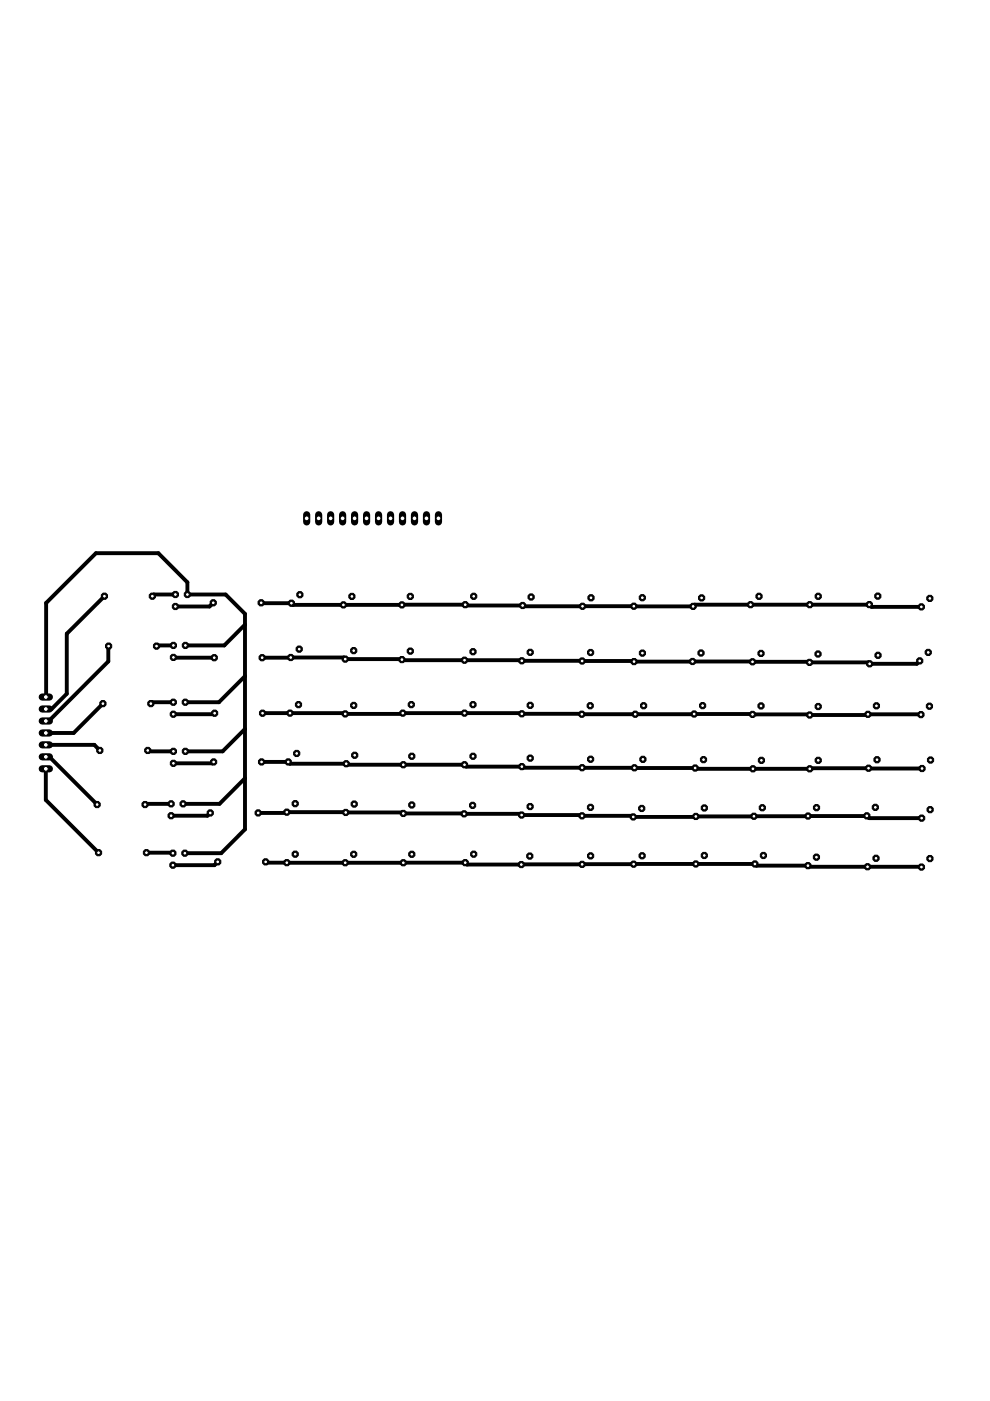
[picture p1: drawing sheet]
<svg xmlns="http://www.w3.org/2000/svg" width="210mm" height="297mm" viewBox="0 0 210 297" stroke-linecap="round" stroke-linejoin="round" font-family="sans-serif">
<g fill="none" stroke="#000" stroke-width=".83">
<path d="M22.1 126.4l-7.9 8v12.7l-3.3 3.2h-1.2M23 137v3.2l-12.6 12.7h-.7M36.8 139.4h8.6M36.8 136.8h-3.5l-.1 .2M37.2 126h-4.5l-.4 .4M45.2 127.8l-.8 .8h-7.2M51.9 132.4l-4.3 4.4h-8.3M55.4 127.8l6.4 .1 .3 .3h36.5l.2 .2h12l.2 .1 36 .1 .3-.4h37l.5 .5h10.5M55.6 139.4h17.3l.3 .3h11.9l.2 .3 86.2 .3 .1 .1h12.5l.3 .3h10l.6-.6M123.5 128.5h.1M9.7 147.8l.1-20 10.5-10.5h13.3l6.1 6.2v2.5h8.1l4.1 4.2v45.6l-5 5.1h-7.7M9.7 157.9h10.3l1.2 1.2"/>
<path d="M21.8 149.2l-6.2 6.2h-5.9M31.3 159.1l.2 .2h5.3M36.7 148.9h-4.4l-.3 .3M45.5 151.2l-.2 .2h-8.6M51.9 154.6l-4.7 4.7h-7.9M51.9 143.4l-5.5 5.5h-7.1M55.7 151.2h17.3l.2 .2h12l.2-.2h25.1l.1 .1 12.8 .1h36.1l12.1 .1 .1 .1 23.6-.1M146.8 140.3h.1M9.7 160.5h.8l10.1 10.1M9.7 163v6.6l11.2 11.2M36.3 170.4h-5.4l-.1 .2M44.6 172.4l-.6 .6h-7.7"/>
<path d="M45.3 161.5l-.3 .3h-8.2M51.9 165l-5.4 5.4h-7.7M54.7 172.4h5.9l.2-.2 24.5 .1 .2 .2 24.8 .1 .3 .2 23.4 .2 .3 .2 49.5-.2 .5 .5h11.1M55.5 161.6l5.6-.1 .4 .4h11.9l.2 .2h24.9l.4 .4h11.7l.2 .3h36.6l.1 .2 48-.1M123.4 162.8h.1M31.1 180.8l5.6 .1M46.2 182.7l-.7 .7h-8.8M56.3 182.7l.2 .2h42.1l.4 .4 61.1-.1 .3 .3h10.9l.2 .3h23.9M60.8 182.9h.1M85.5 182.9h.1M123.4 183.2v.1"/>
</g>
<circle cx="63.6" cy="126.1" r=".71" fill="#000" stroke="#000" stroke-width=".21"/>
<circle cx="63.6" cy="126.1" r=".4" fill="#fff" stroke="#000" stroke-width=".21"/>
<circle cx="61.8" cy="127.9" r=".71" fill="#000" stroke="#000" stroke-width=".21"/>
<circle cx="61.8" cy="127.9" r=".4" fill="#fff" stroke="#000" stroke-width=".21"/>
<circle cx="63.4" cy="137.6" r=".71" fill="#000" stroke="#000" stroke-width=".21"/>
<circle cx="63.4" cy="137.6" r=".4" fill="#fff" stroke="#000" stroke-width=".21"/>
<circle cx="61.6" cy="139.4" r=".71" fill="#000" stroke="#000" stroke-width=".21"/>
<circle cx="61.6" cy="139.4" r=".4" fill="#fff" stroke="#000" stroke-width=".21"/>
<circle cx="63.3" cy="149.4" r=".71" fill="#000" stroke="#000" stroke-width=".21"/>
<circle cx="63.3" cy="149.4" r=".4" fill="#fff" stroke="#000" stroke-width=".21"/>
<circle cx="61.5" cy="151.2" r=".71" fill="#000" stroke="#000" stroke-width=".21"/>
<circle cx="61.5" cy="151.2" r=".4" fill="#fff" stroke="#000" stroke-width=".21"/>
<circle cx="62.9" cy="159.7" r=".71" fill="#000" stroke="#000" stroke-width=".21"/>
<circle cx="62.9" cy="159.7" r=".4" fill="#fff" stroke="#000" stroke-width=".21"/>
<circle cx="61.1" cy="161.5" r=".71" fill="#000" stroke="#000" stroke-width=".21"/>
<circle cx="61.1" cy="161.5" r=".4" fill="#fff" stroke="#000" stroke-width=".21"/>
<circle cx="62.6" cy="170.4" r=".71" fill="#000" stroke="#000" stroke-width=".21"/>
<circle cx="62.6" cy="170.4" r=".4" fill="#fff" stroke="#000" stroke-width=".21"/>
<circle cx="60.8" cy="172.2" r=".71" fill="#000" stroke="#000" stroke-width=".21"/>
<circle cx="60.8" cy="172.2" r=".4" fill="#fff" stroke="#000" stroke-width=".21"/>
<circle cx="62.6" cy="181.1" r=".71" fill="#000" stroke="#000" stroke-width=".21"/>
<circle cx="62.6" cy="181.1" r=".4" fill="#fff" stroke="#000" stroke-width=".21"/>
<circle cx="60.8" cy="182.9" r=".71" fill="#000" stroke="#000" stroke-width=".21"/>
<circle cx="60.8" cy="182.9" r=".4" fill="#fff" stroke="#000" stroke-width=".21"/>
<circle cx="75" cy="181.1" r=".71" fill="#000" stroke="#000" stroke-width=".21"/>
<circle cx="75" cy="181.1" r=".4" fill="#fff" stroke="#000" stroke-width=".21"/>
<circle cx="73.2" cy="182.9" r=".71" fill="#000" stroke="#000" stroke-width=".21"/>
<circle cx="73.2" cy="182.9" r=".4" fill="#fff" stroke="#000" stroke-width=".21"/>
<circle cx="75.1" cy="170.5" r=".71" fill="#000" stroke="#000" stroke-width=".21"/>
<circle cx="75.1" cy="170.5" r=".4" fill="#fff" stroke="#000" stroke-width=".21"/>
<circle cx="73.3" cy="172.3" r=".71" fill="#000" stroke="#000" stroke-width=".21"/>
<circle cx="73.3" cy="172.3" r=".4" fill="#fff" stroke="#000" stroke-width=".21"/>
<circle cx="75.2" cy="160.1" r=".71" fill="#000" stroke="#000" stroke-width=".21"/>
<circle cx="75.2" cy="160.1" r=".4" fill="#fff" stroke="#000" stroke-width=".21"/>
<circle cx="73.4" cy="161.9" r=".71" fill="#000" stroke="#000" stroke-width=".21"/>
<circle cx="73.4" cy="161.9" r=".4" fill="#fff" stroke="#000" stroke-width=".21"/>
<circle cx="75" cy="149.6" r=".71" fill="#000" stroke="#000" stroke-width=".21"/>
<circle cx="75" cy="149.6" r=".4" fill="#fff" stroke="#000" stroke-width=".21"/>
<circle cx="73.2" cy="151.4" r=".71" fill="#000" stroke="#000" stroke-width=".21"/>
<circle cx="73.2" cy="151.4" r=".4" fill="#fff" stroke="#000" stroke-width=".21"/>
<circle cx="75" cy="137.9" r=".71" fill="#000" stroke="#000" stroke-width=".21"/>
<circle cx="75" cy="137.9" r=".4" fill="#fff" stroke="#000" stroke-width=".21"/>
<circle cx="73.2" cy="139.7" r=".71" fill="#000" stroke="#000" stroke-width=".21"/>
<circle cx="73.2" cy="139.7" r=".4" fill="#fff" stroke="#000" stroke-width=".21"/>
<circle cx="74.6" cy="126.4" r=".71" fill="#000" stroke="#000" stroke-width=".21"/>
<circle cx="74.6" cy="126.4" r=".4" fill="#fff" stroke="#000" stroke-width=".21"/>
<circle cx="72.8" cy="128.2" r=".71" fill="#000" stroke="#000" stroke-width=".21"/>
<circle cx="72.8" cy="128.2" r=".4" fill="#fff" stroke="#000" stroke-width=".21"/>
<circle cx="87" cy="126.4" r=".71" fill="#000" stroke="#000" stroke-width=".21"/>
<circle cx="87" cy="126.4" r=".4" fill="#fff" stroke="#000" stroke-width=".21"/>
<circle cx="85.2" cy="128.2" r=".71" fill="#000" stroke="#000" stroke-width=".21"/>
<circle cx="85.2" cy="128.2" r=".4" fill="#fff" stroke="#000" stroke-width=".21"/>
<circle cx="87" cy="138" r=".71" fill="#000" stroke="#000" stroke-width=".21"/>
<circle cx="87" cy="138" r=".4" fill="#fff" stroke="#000" stroke-width=".21"/>
<circle cx="85.2" cy="139.8" r=".71" fill="#000" stroke="#000" stroke-width=".21"/>
<circle cx="85.2" cy="139.8" r=".4" fill="#fff" stroke="#000" stroke-width=".21"/>
<circle cx="87.2" cy="149.4" r=".71" fill="#000" stroke="#000" stroke-width=".21"/>
<circle cx="87.2" cy="149.4" r=".4" fill="#fff" stroke="#000" stroke-width=".21"/>
<circle cx="85.4" cy="151.2" r=".71" fill="#000" stroke="#000" stroke-width=".21"/>
<circle cx="85.4" cy="151.2" r=".4" fill="#fff" stroke="#000" stroke-width=".21"/>
<circle cx="87.3" cy="160.3" r=".71" fill="#000" stroke="#000" stroke-width=".21"/>
<circle cx="87.3" cy="160.3" r=".4" fill="#fff" stroke="#000" stroke-width=".21"/>
<circle cx="85.5" cy="162.1" r=".71" fill="#000" stroke="#000" stroke-width=".21"/>
<circle cx="85.5" cy="162.1" r=".4" fill="#fff" stroke="#000" stroke-width=".21"/>
<circle cx="87.3" cy="170.7" r=".71" fill="#000" stroke="#000" stroke-width=".21"/>
<circle cx="87.3" cy="170.7" r=".4" fill="#fff" stroke="#000" stroke-width=".21"/>
<circle cx="85.5" cy="172.5" r=".71" fill="#000" stroke="#000" stroke-width=".21"/>
<circle cx="85.5" cy="172.5" r=".4" fill="#fff" stroke="#000" stroke-width=".21"/>
<circle cx="87.3" cy="181.1" r=".71" fill="#000" stroke="#000" stroke-width=".21"/>
<circle cx="87.3" cy="181.1" r=".4" fill="#fff" stroke="#000" stroke-width=".21"/>
<circle cx="85.5" cy="182.9" r=".71" fill="#000" stroke="#000" stroke-width=".21"/>
<circle cx="85.5" cy="182.9" r=".4" fill="#fff" stroke="#000" stroke-width=".21"/>
<circle cx="100.4" cy="181.1" r=".71" fill="#000" stroke="#000" stroke-width=".21"/>
<circle cx="100.4" cy="181.1" r=".4" fill="#fff" stroke="#000" stroke-width=".21"/>
<circle cx="98.6" cy="182.9" r=".71" fill="#000" stroke="#000" stroke-width=".21"/>
<circle cx="98.6" cy="182.9" r=".4" fill="#fff" stroke="#000" stroke-width=".21"/>
<circle cx="100.2" cy="170.8" r=".71" fill="#000" stroke="#000" stroke-width=".21"/>
<circle cx="100.2" cy="170.8" r=".4" fill="#fff" stroke="#000" stroke-width=".21"/>
<circle cx="98.4" cy="172.6" r=".71" fill="#000" stroke="#000" stroke-width=".21"/>
<circle cx="98.4" cy="172.6" r=".4" fill="#fff" stroke="#000" stroke-width=".21"/>
<circle cx="100.3" cy="160.3" r=".71" fill="#000" stroke="#000" stroke-width=".21"/>
<circle cx="100.3" cy="160.3" r=".4" fill="#fff" stroke="#000" stroke-width=".21"/>
<circle cx="98.5" cy="162.1" r=".71" fill="#000" stroke="#000" stroke-width=".21"/>
<circle cx="98.5" cy="162.1" r=".4" fill="#fff" stroke="#000" stroke-width=".21"/>
<circle cx="100.3" cy="149.4" r=".71" fill="#000" stroke="#000" stroke-width=".21"/>
<circle cx="100.3" cy="149.4" r=".4" fill="#fff" stroke="#000" stroke-width=".21"/>
<circle cx="98.5" cy="151.2" r=".71" fill="#000" stroke="#000" stroke-width=".21"/>
<circle cx="98.5" cy="151.2" r=".4" fill="#fff" stroke="#000" stroke-width=".21"/>
<circle cx="100.3" cy="138.2" r=".71" fill="#000" stroke="#000" stroke-width=".21"/>
<circle cx="100.3" cy="138.2" r=".4" fill="#fff" stroke="#000" stroke-width=".21"/>
<circle cx="98.5" cy="140" r=".71" fill="#000" stroke="#000" stroke-width=".21"/>
<circle cx="98.5" cy="140" r=".4" fill="#fff" stroke="#000" stroke-width=".21"/>
<circle cx="100.4" cy="126.4" r=".71" fill="#000" stroke="#000" stroke-width=".21"/>
<circle cx="100.4" cy="126.4" r=".4" fill="#fff" stroke="#000" stroke-width=".21"/>
<circle cx="98.6" cy="128.2" r=".71" fill="#000" stroke="#000" stroke-width=".21"/>
<circle cx="98.6" cy="128.2" r=".4" fill="#fff" stroke="#000" stroke-width=".21"/>
<circle cx="112.6" cy="126.6" r=".71" fill="#000" stroke="#000" stroke-width=".21"/>
<circle cx="112.6" cy="126.6" r=".4" fill="#fff" stroke="#000" stroke-width=".21"/>
<circle cx="110.8" cy="128.4" r=".71" fill="#000" stroke="#000" stroke-width=".21"/>
<circle cx="110.8" cy="128.4" r=".4" fill="#fff" stroke="#000" stroke-width=".21"/>
<circle cx="112.4" cy="138.3" r=".71" fill="#000" stroke="#000" stroke-width=".21"/>
<circle cx="112.4" cy="138.3" r=".4" fill="#fff" stroke="#000" stroke-width=".21"/>
<circle cx="110.6" cy="140.1" r=".71" fill="#000" stroke="#000" stroke-width=".21"/>
<circle cx="110.6" cy="140.1" r=".4" fill="#fff" stroke="#000" stroke-width=".21"/>
<circle cx="112.4" cy="149.5" r=".71" fill="#000" stroke="#000" stroke-width=".21"/>
<circle cx="112.4" cy="149.5" r=".4" fill="#fff" stroke="#000" stroke-width=".21"/>
<circle cx="110.6" cy="151.3" r=".71" fill="#000" stroke="#000" stroke-width=".21"/>
<circle cx="110.6" cy="151.3" r=".4" fill="#fff" stroke="#000" stroke-width=".21"/>
<circle cx="112.4" cy="160.7" r=".71" fill="#000" stroke="#000" stroke-width=".21"/>
<circle cx="112.4" cy="160.7" r=".4" fill="#fff" stroke="#000" stroke-width=".21"/>
<circle cx="110.6" cy="162.5" r=".71" fill="#000" stroke="#000" stroke-width=".21"/>
<circle cx="110.6" cy="162.5" r=".4" fill="#fff" stroke="#000" stroke-width=".21"/>
<circle cx="112.4" cy="171" r=".71" fill="#000" stroke="#000" stroke-width=".21"/>
<circle cx="112.4" cy="171" r=".4" fill="#fff" stroke="#000" stroke-width=".21"/>
<circle cx="110.6" cy="172.8" r=".71" fill="#000" stroke="#000" stroke-width=".21"/>
<circle cx="110.6" cy="172.8" r=".4" fill="#fff" stroke="#000" stroke-width=".21"/>
<circle cx="112.3" cy="181.5" r=".71" fill="#000" stroke="#000" stroke-width=".21"/>
<circle cx="112.3" cy="181.5" r=".4" fill="#fff" stroke="#000" stroke-width=".21"/>
<circle cx="110.5" cy="183.3" r=".71" fill="#000" stroke="#000" stroke-width=".21"/>
<circle cx="110.5" cy="183.3" r=".4" fill="#fff" stroke="#000" stroke-width=".21"/>
<circle cx="125.2" cy="181.5" r=".71" fill="#000" stroke="#000" stroke-width=".21"/>
<circle cx="125.2" cy="181.5" r=".4" fill="#fff" stroke="#000" stroke-width=".21"/>
<circle cx="123.4" cy="183.3" r=".71" fill="#000" stroke="#000" stroke-width=".21"/>
<circle cx="123.4" cy="183.3" r=".4" fill="#fff" stroke="#000" stroke-width=".21"/>
<circle cx="125.2" cy="171.2" r=".71" fill="#000" stroke="#000" stroke-width=".21"/>
<circle cx="125.2" cy="171.2" r=".4" fill="#fff" stroke="#000" stroke-width=".21"/>
<circle cx="123.4" cy="173" r=".71" fill="#000" stroke="#000" stroke-width=".21"/>
<circle cx="123.4" cy="173" r=".4" fill="#fff" stroke="#000" stroke-width=".21"/>
<circle cx="125.2" cy="161" r=".71" fill="#000" stroke="#000" stroke-width=".21"/>
<circle cx="125.2" cy="161" r=".4" fill="#fff" stroke="#000" stroke-width=".21"/>
<circle cx="123.4" cy="162.8" r=".71" fill="#000" stroke="#000" stroke-width=".21"/>
<circle cx="123.4" cy="162.8" r=".4" fill="#fff" stroke="#000" stroke-width=".21"/>
<circle cx="125.1" cy="149.6" r=".71" fill="#000" stroke="#000" stroke-width=".21"/>
<circle cx="125.1" cy="149.6" r=".4" fill="#fff" stroke="#000" stroke-width=".21"/>
<circle cx="123.4" cy="151.4" r=".71" fill="#000" stroke="#000" stroke-width=".21"/>
<circle cx="123.4" cy="151.4" r=".4" fill="#fff" stroke="#000" stroke-width=".21"/>
<circle cx="125.2" cy="138.3" r=".71" fill="#000" stroke="#000" stroke-width=".21"/>
<circle cx="125.2" cy="138.3" r=".4" fill="#fff" stroke="#000" stroke-width=".21"/>
<circle cx="123.4" cy="140.1" r=".71" fill="#000" stroke="#000" stroke-width=".21"/>
<circle cx="123.4" cy="140.1" r=".4" fill="#fff" stroke="#000" stroke-width=".21"/>
<circle cx="125.3" cy="126.7" r=".71" fill="#000" stroke="#000" stroke-width=".21"/>
<circle cx="125.3" cy="126.7" r=".4" fill="#fff" stroke="#000" stroke-width=".21"/>
<circle cx="123.5" cy="128.5" r=".71" fill="#000" stroke="#000" stroke-width=".21"/>
<circle cx="123.5" cy="128.5" r=".4" fill="#fff" stroke="#000" stroke-width=".21"/>
<circle cx="136.1" cy="181.4" r=".71" fill="#000" stroke="#000" stroke-width=".21"/>
<circle cx="136.1" cy="181.4" r=".4" fill="#fff" stroke="#000" stroke-width=".21"/>
<circle cx="134.3" cy="183.2" r=".71" fill="#000" stroke="#000" stroke-width=".21"/>
<circle cx="134.3" cy="183.2" r=".4" fill="#fff" stroke="#000" stroke-width=".21"/>
<circle cx="136.1" cy="171.4" r=".71" fill="#000" stroke="#000" stroke-width=".21"/>
<circle cx="136.1" cy="171.4" r=".4" fill="#fff" stroke="#000" stroke-width=".21"/>
<circle cx="134.3" cy="173.2" r=".71" fill="#000" stroke="#000" stroke-width=".21"/>
<circle cx="134.3" cy="173.2" r=".4" fill="#fff" stroke="#000" stroke-width=".21"/>
<circle cx="136.3" cy="161" r=".71" fill="#000" stroke="#000" stroke-width=".21"/>
<circle cx="136.3" cy="161" r=".4" fill="#fff" stroke="#000" stroke-width=".21"/>
<circle cx="134.5" cy="162.8" r=".71" fill="#000" stroke="#000" stroke-width=".21"/>
<circle cx="134.5" cy="162.8" r=".4" fill="#fff" stroke="#000" stroke-width=".21"/>
<circle cx="136.5" cy="149.6" r=".71" fill="#000" stroke="#000" stroke-width=".21"/>
<circle cx="136.5" cy="149.6" r=".4" fill="#fff" stroke="#000" stroke-width=".21"/>
<circle cx="134.7" cy="151.4" r=".71" fill="#000" stroke="#000" stroke-width=".21"/>
<circle cx="134.7" cy="151.4" r=".4" fill="#fff" stroke="#000" stroke-width=".21"/>
<circle cx="136.2" cy="138.5" r=".71" fill="#000" stroke="#000" stroke-width=".21"/>
<circle cx="136.2" cy="138.5" r=".4" fill="#fff" stroke="#000" stroke-width=".21"/>
<circle cx="134.4" cy="140.3" r=".71" fill="#000" stroke="#000" stroke-width=".21"/>
<circle cx="134.4" cy="140.3" r=".4" fill="#fff" stroke="#000" stroke-width=".21"/>
<circle cx="136.2" cy="126.7" r=".71" fill="#000" stroke="#000" stroke-width=".21"/>
<circle cx="136.2" cy="126.7" r=".4" fill="#fff" stroke="#000" stroke-width=".21"/>
<circle cx="134.4" cy="128.5" r=".71" fill="#000" stroke="#000" stroke-width=".21"/>
<circle cx="134.4" cy="128.5" r=".4" fill="#fff" stroke="#000" stroke-width=".21"/>
<circle cx="149.3" cy="181.4" r=".71" fill="#000" stroke="#000" stroke-width=".21"/>
<circle cx="149.3" cy="181.4" r=".4" fill="#fff" stroke="#000" stroke-width=".21"/>
<circle cx="147.5" cy="183.2" r=".71" fill="#000" stroke="#000" stroke-width=".21"/>
<circle cx="147.5" cy="183.2" r=".4" fill="#fff" stroke="#000" stroke-width=".21"/>
<circle cx="149.3" cy="171.3" r=".71" fill="#000" stroke="#000" stroke-width=".21"/>
<circle cx="149.3" cy="171.3" r=".4" fill="#fff" stroke="#000" stroke-width=".21"/>
<circle cx="147.5" cy="173.1" r=".71" fill="#000" stroke="#000" stroke-width=".21"/>
<circle cx="147.5" cy="173.1" r=".4" fill="#fff" stroke="#000" stroke-width=".21"/>
<circle cx="149.2" cy="161.1" r=".71" fill="#000" stroke="#000" stroke-width=".21"/>
<circle cx="149.2" cy="161.1" r=".4" fill="#fff" stroke="#000" stroke-width=".21"/>
<circle cx="147.4" cy="162.8" r=".71" fill="#000" stroke="#000" stroke-width=".21"/>
<circle cx="147.4" cy="162.8" r=".4" fill="#fff" stroke="#000" stroke-width=".21"/>
<circle cx="149" cy="149.6" r=".71" fill="#000" stroke="#000" stroke-width=".21"/>
<circle cx="149" cy="149.6" r=".4" fill="#fff" stroke="#000" stroke-width=".21"/>
<circle cx="147.2" cy="151.4" r=".71" fill="#000" stroke="#000" stroke-width=".21"/>
<circle cx="147.2" cy="151.4" r=".4" fill="#fff" stroke="#000" stroke-width=".21"/>
<circle cx="148.6" cy="138.5" r=".71" fill="#000" stroke="#000" stroke-width=".21"/>
<circle cx="148.6" cy="138.5" r=".4" fill="#fff" stroke="#000" stroke-width=".21"/>
<circle cx="146.8" cy="140.3" r=".71" fill="#000" stroke="#000" stroke-width=".21"/>
<circle cx="146.8" cy="140.3" r=".4" fill="#fff" stroke="#000" stroke-width=".21"/>
<circle cx="148.8" cy="126.8" r=".71" fill="#000" stroke="#000" stroke-width=".21"/>
<circle cx="148.8" cy="126.8" r=".4" fill="#fff" stroke="#000" stroke-width=".21"/>
<circle cx="147" cy="128.6" r=".71" fill="#000" stroke="#000" stroke-width=".21"/>
<circle cx="147" cy="128.6" r=".4" fill="#fff" stroke="#000" stroke-width=".21"/>
<circle cx="161.9" cy="181.4" r=".71" fill="#000" stroke="#000" stroke-width=".21"/>
<circle cx="161.9" cy="181.4" r=".4" fill="#fff" stroke="#000" stroke-width=".21"/>
<circle cx="160.1" cy="183.2" r=".71" fill="#000" stroke="#000" stroke-width=".21"/>
<circle cx="160.1" cy="183.2" r=".4" fill="#fff" stroke="#000" stroke-width=".21"/>
<circle cx="161.6" cy="171.3" r=".71" fill="#000" stroke="#000" stroke-width=".21"/>
<circle cx="161.6" cy="171.3" r=".4" fill="#fff" stroke="#000" stroke-width=".21"/>
<circle cx="159.9" cy="173.1" r=".71" fill="#000" stroke="#000" stroke-width=".21"/>
<circle cx="159.9" cy="173.1" r=".4" fill="#fff" stroke="#000" stroke-width=".21"/>
<circle cx="161.4" cy="161.2" r=".71" fill="#000" stroke="#000" stroke-width=".21"/>
<circle cx="161.4" cy="161.2" r=".4" fill="#fff" stroke="#000" stroke-width=".21"/>
<circle cx="159.6" cy="163" r=".71" fill="#000" stroke="#000" stroke-width=".21"/>
<circle cx="159.6" cy="163" r=".4" fill="#fff" stroke="#000" stroke-width=".21"/>
<circle cx="161.4" cy="149.7" r=".71" fill="#000" stroke="#000" stroke-width=".21"/>
<circle cx="161.4" cy="149.7" r=".4" fill="#fff" stroke="#000" stroke-width=".21"/>
<circle cx="159.6" cy="151.5" r=".71" fill="#000" stroke="#000" stroke-width=".21"/>
<circle cx="159.6" cy="151.5" r=".4" fill="#fff" stroke="#000" stroke-width=".21"/>
<circle cx="161.4" cy="138.5" r=".71" fill="#000" stroke="#000" stroke-width=".21"/>
<circle cx="161.4" cy="138.5" r=".4" fill="#fff" stroke="#000" stroke-width=".21"/>
<circle cx="159.6" cy="140.3" r=".71" fill="#000" stroke="#000" stroke-width=".21"/>
<circle cx="159.6" cy="140.3" r=".4" fill="#fff" stroke="#000" stroke-width=".21"/>
<circle cx="160.9" cy="126.4" r=".71" fill="#000" stroke="#000" stroke-width=".21"/>
<circle cx="160.9" cy="126.4" r=".4" fill="#fff" stroke="#000" stroke-width=".21"/>
<circle cx="159.1" cy="128.2" r=".71" fill="#000" stroke="#000" stroke-width=".21"/>
<circle cx="159.1" cy="128.2" r=".4" fill="#fff" stroke="#000" stroke-width=".21"/>
<circle cx="173.1" cy="181.7" r=".71" fill="#000" stroke="#000" stroke-width=".21"/>
<circle cx="173.1" cy="181.7" r=".4" fill="#fff" stroke="#000" stroke-width=".21"/>
<circle cx="171.3" cy="183.5" r=".71" fill="#000" stroke="#000" stroke-width=".21"/>
<circle cx="171.3" cy="183.5" r=".4" fill="#fff" stroke="#000" stroke-width=".21"/>
<circle cx="173.1" cy="171.2" r=".71" fill="#000" stroke="#000" stroke-width=".21"/>
<circle cx="173.1" cy="171.2" r=".4" fill="#fff" stroke="#000" stroke-width=".21"/>
<circle cx="171.3" cy="173" r=".71" fill="#000" stroke="#000" stroke-width=".21"/>
<circle cx="171.3" cy="173" r=".4" fill="#fff" stroke="#000" stroke-width=".21"/>
<circle cx="173.5" cy="161.2" r=".71" fill="#000" stroke="#000" stroke-width=".21"/>
<circle cx="173.5" cy="161.2" r=".4" fill="#fff" stroke="#000" stroke-width=".21"/>
<circle cx="171.7" cy="163" r=".71" fill="#000" stroke="#000" stroke-width=".21"/>
<circle cx="171.7" cy="163" r=".4" fill="#fff" stroke="#000" stroke-width=".21"/>
<circle cx="173.5" cy="149.8" r=".71" fill="#000" stroke="#000" stroke-width=".21"/>
<circle cx="173.5" cy="149.8" r=".4" fill="#fff" stroke="#000" stroke-width=".21"/>
<circle cx="171.7" cy="151.6" r=".71" fill="#000" stroke="#000" stroke-width=".21"/>
<circle cx="171.7" cy="151.6" r=".4" fill="#fff" stroke="#000" stroke-width=".21"/>
<circle cx="173.4" cy="138.7" r=".71" fill="#000" stroke="#000" stroke-width=".21"/>
<circle cx="173.4" cy="138.7" r=".4" fill="#fff" stroke="#000" stroke-width=".21"/>
<circle cx="171.6" cy="140.4" r=".71" fill="#000" stroke="#000" stroke-width=".21"/>
<circle cx="171.6" cy="140.4" r=".4" fill="#fff" stroke="#000" stroke-width=".21"/>
<circle cx="173.5" cy="126.4" r=".71" fill="#000" stroke="#000" stroke-width=".21"/>
<circle cx="173.5" cy="126.4" r=".4" fill="#fff" stroke="#000" stroke-width=".21"/>
<circle cx="171.7" cy="128.2" r=".71" fill="#000" stroke="#000" stroke-width=".21"/>
<circle cx="171.7" cy="128.2" r=".4" fill="#fff" stroke="#000" stroke-width=".21"/>
<circle cx="185.7" cy="182" r=".71" fill="#000" stroke="#000" stroke-width=".21"/>
<circle cx="185.7" cy="182" r=".4" fill="#fff" stroke="#000" stroke-width=".21"/>
<circle cx="183.9" cy="183.8" r=".71" fill="#000" stroke="#000" stroke-width=".21"/>
<circle cx="183.9" cy="183.8" r=".4" fill="#fff" stroke="#000" stroke-width=".21"/>
<circle cx="185.6" cy="171.2" r=".71" fill="#000" stroke="#000" stroke-width=".21"/>
<circle cx="185.6" cy="171.2" r=".4" fill="#fff" stroke="#000" stroke-width=".21"/>
<circle cx="183.8" cy="173" r=".71" fill="#000" stroke="#000" stroke-width=".21"/>
<circle cx="183.8" cy="173" r=".4" fill="#fff" stroke="#000" stroke-width=".21"/>
<circle cx="185.9" cy="161.1" r=".71" fill="#000" stroke="#000" stroke-width=".21"/>
<circle cx="185.9" cy="161.1" r=".4" fill="#fff" stroke="#000" stroke-width=".21"/>
<circle cx="184.1" cy="162.9" r=".71" fill="#000" stroke="#000" stroke-width=".21"/>
<circle cx="184.1" cy="162.9" r=".4" fill="#fff" stroke="#000" stroke-width=".21"/>
<circle cx="185.8" cy="149.6" r=".71" fill="#000" stroke="#000" stroke-width=".21"/>
<circle cx="185.8" cy="149.6" r=".4" fill="#fff" stroke="#000" stroke-width=".21"/>
<circle cx="184" cy="151.4" r=".71" fill="#000" stroke="#000" stroke-width=".21"/>
<circle cx="184" cy="151.4" r=".4" fill="#fff" stroke="#000" stroke-width=".21"/>
<circle cx="186.2" cy="138.9" r=".71" fill="#000" stroke="#000" stroke-width=".21"/>
<circle cx="186.2" cy="138.9" r=".4" fill="#fff" stroke="#000" stroke-width=".21"/>
<circle cx="184.4" cy="140.7" r=".71" fill="#000" stroke="#000" stroke-width=".21"/>
<circle cx="184.4" cy="140.7" r=".4" fill="#fff" stroke="#000" stroke-width=".21"/>
<circle cx="186.1" cy="126.4" r=".71" fill="#000" stroke="#000" stroke-width=".21"/>
<circle cx="186.1" cy="126.4" r=".4" fill="#fff" stroke="#000" stroke-width=".21"/>
<circle cx="184.3" cy="128.2" r=".71" fill="#000" stroke="#000" stroke-width=".21"/>
<circle cx="184.3" cy="128.2" r=".4" fill="#fff" stroke="#000" stroke-width=".21"/>
<circle cx="197.2" cy="182" r=".71" fill="#000" stroke="#000" stroke-width=".21"/>
<circle cx="197.2" cy="182" r=".4" fill="#fff" stroke="#000" stroke-width=".21"/>
<circle cx="195.4" cy="183.8" r=".71" fill="#000" stroke="#000" stroke-width=".21"/>
<circle cx="195.4" cy="183.8" r=".4" fill="#fff" stroke="#000" stroke-width=".21"/>
<circle cx="197.2" cy="171.7" r=".71" fill="#000" stroke="#000" stroke-width=".21"/>
<circle cx="197.2" cy="171.7" r=".4" fill="#fff" stroke="#000" stroke-width=".21"/>
<circle cx="195.4" cy="173.5" r=".71" fill="#000" stroke="#000" stroke-width=".21"/>
<circle cx="195.4" cy="173.5" r=".4" fill="#fff" stroke="#000" stroke-width=".21"/>
<circle cx="197.3" cy="161.1" r=".71" fill="#000" stroke="#000" stroke-width=".21"/>
<circle cx="197.3" cy="161.1" r=".4" fill="#fff" stroke="#000" stroke-width=".21"/>
<circle cx="195.5" cy="162.9" r=".71" fill="#000" stroke="#000" stroke-width=".21"/>
<circle cx="195.5" cy="162.9" r=".4" fill="#fff" stroke="#000" stroke-width=".21"/>
<circle cx="197.1" cy="149.7" r=".71" fill="#000" stroke="#000" stroke-width=".21"/>
<circle cx="197.1" cy="149.7" r=".4" fill="#fff" stroke="#000" stroke-width=".21"/>
<circle cx="195.3" cy="151.5" r=".71" fill="#000" stroke="#000" stroke-width=".21"/>
<circle cx="195.3" cy="151.5" r=".4" fill="#fff" stroke="#000" stroke-width=".21"/>
<circle cx="196.8" cy="138.3" r=".71" fill="#000" stroke="#000" stroke-width=".21"/>
<circle cx="196.8" cy="138.3" r=".4" fill="#fff" stroke="#000" stroke-width=".21"/>
<circle cx="195" cy="140.1" r=".71" fill="#000" stroke="#000" stroke-width=".21"/>
<circle cx="195" cy="140.1" r=".4" fill="#fff" stroke="#000" stroke-width=".21"/>
<circle cx="197.1" cy="126.9" r=".71" fill="#000" stroke="#000" stroke-width=".21"/>
<circle cx="197.1" cy="126.9" r=".4" fill="#fff" stroke="#000" stroke-width=".21"/>
<circle cx="195.3" cy="128.7" r=".71" fill="#000" stroke="#000" stroke-width=".21"/>
<circle cx="195.3" cy="128.7" r=".4" fill="#fff" stroke="#000" stroke-width=".21"/>
<circle cx="39.7" cy="126" r=".71" fill="#000" stroke="#000" stroke-width=".21"/>
<circle cx="39.7" cy="126" r=".4" fill="#fff" stroke="#000" stroke-width=".21"/>
<circle cx="37.2" cy="126" r=".71" fill="#000" stroke="#000" stroke-width=".21"/>
<circle cx="37.2" cy="126" r=".4" fill="#fff" stroke="#000" stroke-width=".21"/>
<circle cx="37.2" cy="128.6" r=".71" fill="#000" stroke="#000" stroke-width=".21"/>
<circle cx="37.2" cy="128.6" r=".4" fill="#fff" stroke="#000" stroke-width=".21"/>
<circle cx="39.3" cy="136.8" r=".71" fill="#000" stroke="#000" stroke-width=".21"/>
<circle cx="39.3" cy="136.8" r=".4" fill="#fff" stroke="#000" stroke-width=".21"/>
<circle cx="36.8" cy="136.8" r=".71" fill="#000" stroke="#000" stroke-width=".21"/>
<circle cx="36.8" cy="136.8" r=".4" fill="#fff" stroke="#000" stroke-width=".21"/>
<circle cx="36.8" cy="139.4" r=".71" fill="#000" stroke="#000" stroke-width=".21"/>
<circle cx="36.8" cy="139.4" r=".4" fill="#fff" stroke="#000" stroke-width=".21"/>
<circle cx="39.3" cy="148.9" r=".71" fill="#000" stroke="#000" stroke-width=".21"/>
<circle cx="39.3" cy="148.9" r=".4" fill="#fff" stroke="#000" stroke-width=".21"/>
<circle cx="36.7" cy="148.9" r=".71" fill="#000" stroke="#000" stroke-width=".21"/>
<circle cx="36.7" cy="148.9" r=".4" fill="#fff" stroke="#000" stroke-width=".21"/>
<circle cx="36.7" cy="151.4" r=".71" fill="#000" stroke="#000" stroke-width=".21"/>
<circle cx="36.7" cy="151.4" r=".4" fill="#fff" stroke="#000" stroke-width=".21"/>
<circle cx="39.3" cy="159.3" r=".71" fill="#000" stroke="#000" stroke-width=".21"/>
<circle cx="39.3" cy="159.3" r=".4" fill="#fff" stroke="#000" stroke-width=".21"/>
<circle cx="36.8" cy="159.3" r=".71" fill="#000" stroke="#000" stroke-width=".21"/>
<circle cx="36.8" cy="159.3" r=".4" fill="#fff" stroke="#000" stroke-width=".21"/>
<circle cx="36.8" cy="161.8" r=".71" fill="#000" stroke="#000" stroke-width=".21"/>
<circle cx="36.8" cy="161.8" r=".4" fill="#fff" stroke="#000" stroke-width=".21"/>
<circle cx="38.8" cy="170.4" r=".71" fill="#000" stroke="#000" stroke-width=".21"/>
<circle cx="38.8" cy="170.4" r=".4" fill="#fff" stroke="#000" stroke-width=".21"/>
<circle cx="36.3" cy="170.4" r=".71" fill="#000" stroke="#000" stroke-width=".21"/>
<circle cx="36.3" cy="170.4" r=".4" fill="#fff" stroke="#000" stroke-width=".21"/>
<circle cx="36.3" cy="173" r=".71" fill="#000" stroke="#000" stroke-width=".21"/>
<circle cx="36.3" cy="173" r=".4" fill="#fff" stroke="#000" stroke-width=".21"/>
<circle cx="39.2" cy="180.9" r=".71" fill="#000" stroke="#000" stroke-width=".21"/>
<circle cx="39.2" cy="180.9" r=".4" fill="#fff" stroke="#000" stroke-width=".21"/>
<circle cx="36.7" cy="180.9" r=".71" fill="#000" stroke="#000" stroke-width=".21"/>
<circle cx="36.7" cy="180.9" r=".4" fill="#fff" stroke="#000" stroke-width=".21"/>
<circle cx="36.7" cy="183.4" r=".71" fill="#000" stroke="#000" stroke-width=".21"/>
<circle cx="36.7" cy="183.4" r=".4" fill="#fff" stroke="#000" stroke-width=".21"/>
<path d="M65 109.1v1.6" fill="none" stroke="#000" stroke-width="1.5"/>
<circle cx="65" cy="109.9" r=".51" fill="#fff" stroke="#000" stroke-width=".21"/>
<path d="M67.6 109.1v1.6" fill="none" stroke="#000" stroke-width="1.5"/>
<circle cx="67.6" cy="109.9" r=".51" fill="#fff" stroke="#000" stroke-width=".21"/>
<path d="M70.1 109.1v1.6" fill="none" stroke="#000" stroke-width="1.5"/>
<circle cx="70.1" cy="109.9" r=".51" fill="#fff" stroke="#000" stroke-width=".21"/>
<path d="M72.6 109.1v1.6" fill="none" stroke="#000" stroke-width="1.5"/>
<circle cx="72.6" cy="109.9" r=".51" fill="#fff" stroke="#000" stroke-width=".21"/>
<path d="M75.2 109.1v1.6" fill="none" stroke="#000" stroke-width="1.5"/>
<circle cx="75.2" cy="109.9" r=".51" fill="#fff" stroke="#000" stroke-width=".21"/>
<path d="M77.7 109.1v1.6" fill="none" stroke="#000" stroke-width="1.5"/>
<circle cx="77.7" cy="109.9" r=".51" fill="#fff" stroke="#000" stroke-width=".21"/>
<path d="M80.3 109.1v1.6" fill="none" stroke="#000" stroke-width="1.5"/>
<circle cx="80.3" cy="109.9" r=".51" fill="#fff" stroke="#000" stroke-width=".21"/>
<path d="M82.8 109.1v1.6" fill="none" stroke="#000" stroke-width="1.5"/>
<circle cx="82.8" cy="109.9" r=".51" fill="#fff" stroke="#000" stroke-width=".21"/>
<path d="M85.3 109.1v1.6" fill="none" stroke="#000" stroke-width="1.5"/>
<circle cx="85.3" cy="109.9" r=".51" fill="#fff" stroke="#000" stroke-width=".21"/>
<path d="M87.9 109.1v1.6" fill="none" stroke="#000" stroke-width="1.5"/>
<circle cx="87.9" cy="109.9" r=".51" fill="#fff" stroke="#000" stroke-width=".21"/>
<path d="M90.4 109.1v1.6" fill="none" stroke="#000" stroke-width="1.5"/>
<circle cx="90.4" cy="109.9" r=".51" fill="#fff" stroke="#000" stroke-width=".21"/>
<path d="M93 109.1v1.6" fill="none" stroke="#000" stroke-width="1.5"/>
<circle cx="93" cy="109.9" r=".51" fill="#fff" stroke="#000" stroke-width=".21"/>
<path d="M9 147.8h1.5" fill="none" stroke="#000" stroke-width="1.5"/>
<circle cx="9.7" cy="147.8" r=".51" fill="#fff" stroke="#000" stroke-width=".21"/>
<path d="M9 150.3h1.5" fill="none" stroke="#000" stroke-width="1.5"/>
<circle cx="9.7" cy="150.3" r=".51" fill="#fff" stroke="#000" stroke-width=".21"/>
<path d="M9 152.9h1.5" fill="none" stroke="#000" stroke-width="1.5"/>
<circle cx="9.7" cy="152.9" r=".51" fill="#fff" stroke="#000" stroke-width=".21"/>
<path d="M9 155.4h1.5" fill="none" stroke="#000" stroke-width="1.5"/>
<circle cx="9.7" cy="155.4" r=".51" fill="#fff" stroke="#000" stroke-width=".21"/>
<path d="M9 157.9h1.5" fill="none" stroke="#000" stroke-width="1.5"/>
<circle cx="9.7" cy="157.9" r=".51" fill="#fff" stroke="#000" stroke-width=".21"/>
<path d="M9 160.5h1.5" fill="none" stroke="#000" stroke-width="1.5"/>
<circle cx="9.7" cy="160.5" r=".51" fill="#fff" stroke="#000" stroke-width=".21"/>
<path d="M9 163h1.5" fill="none" stroke="#000" stroke-width="1.5"/>
<circle cx="9.7" cy="163" r=".51" fill="#fff" stroke="#000" stroke-width=".21"/>
<circle cx="55.4" cy="127.8" r=".71" fill="#000" stroke="#000" stroke-width=".21"/>
<circle cx="55.4" cy="127.8" r=".4" fill="#fff" stroke="#000" stroke-width=".21"/>
<circle cx="45.2" cy="127.8" r=".71" fill="#000" stroke="#000" stroke-width=".21"/>
<circle cx="45.2" cy="127.8" r=".4" fill="#fff" stroke="#000" stroke-width=".21"/>
<circle cx="55.6" cy="139.4" r=".71" fill="#000" stroke="#000" stroke-width=".21"/>
<circle cx="55.6" cy="139.4" r=".4" fill="#fff" stroke="#000" stroke-width=".21"/>
<circle cx="45.4" cy="139.4" r=".71" fill="#000" stroke="#000" stroke-width=".21"/>
<circle cx="45.4" cy="139.4" r=".4" fill="#fff" stroke="#000" stroke-width=".21"/>
<circle cx="55.7" cy="151.2" r=".71" fill="#000" stroke="#000" stroke-width=".21"/>
<circle cx="55.7" cy="151.2" r=".4" fill="#fff" stroke="#000" stroke-width=".21"/>
<circle cx="45.5" cy="151.2" r=".71" fill="#000" stroke="#000" stroke-width=".21"/>
<circle cx="45.5" cy="151.2" r=".4" fill="#fff" stroke="#000" stroke-width=".21"/>
<circle cx="55.5" cy="161.5" r=".71" fill="#000" stroke="#000" stroke-width=".21"/>
<circle cx="55.5" cy="161.5" r=".4" fill="#fff" stroke="#000" stroke-width=".21"/>
<circle cx="45.3" cy="161.5" r=".71" fill="#000" stroke="#000" stroke-width=".21"/>
<circle cx="45.3" cy="161.5" r=".4" fill="#fff" stroke="#000" stroke-width=".21"/>
<circle cx="54.7" cy="172.4" r=".71" fill="#000" stroke="#000" stroke-width=".21"/>
<circle cx="54.7" cy="172.4" r=".4" fill="#fff" stroke="#000" stroke-width=".21"/>
<circle cx="44.6" cy="172.4" r=".71" fill="#000" stroke="#000" stroke-width=".21"/>
<circle cx="44.6" cy="172.4" r=".4" fill="#fff" stroke="#000" stroke-width=".21"/>
<circle cx="56.3" cy="182.7" r=".71" fill="#000" stroke="#000" stroke-width=".21"/>
<circle cx="56.3" cy="182.7" r=".4" fill="#fff" stroke="#000" stroke-width=".21"/>
<circle cx="46.2" cy="182.7" r=".71" fill="#000" stroke="#000" stroke-width=".21"/>
<circle cx="46.2" cy="182.7" r=".4" fill="#fff" stroke="#000" stroke-width=".21"/>
<circle cx="32.3" cy="126.4" r=".71" fill="#000" stroke="#000" stroke-width=".21"/>
<circle cx="32.3" cy="126.4" r=".4" fill="#fff" stroke="#000" stroke-width=".21"/>
<circle cx="22.1" cy="126.4" r=".71" fill="#000" stroke="#000" stroke-width=".21"/>
<circle cx="22.1" cy="126.4" r=".4" fill="#fff" stroke="#000" stroke-width=".21"/>
<circle cx="33.2" cy="137" r=".71" fill="#000" stroke="#000" stroke-width=".21"/>
<circle cx="33.2" cy="137" r=".4" fill="#fff" stroke="#000" stroke-width=".21"/>
<circle cx="23" cy="137" r=".71" fill="#000" stroke="#000" stroke-width=".21"/>
<circle cx="23" cy="137" r=".4" fill="#fff" stroke="#000" stroke-width=".21"/>
<circle cx="32" cy="149.2" r=".71" fill="#000" stroke="#000" stroke-width=".21"/>
<circle cx="32" cy="149.2" r=".4" fill="#fff" stroke="#000" stroke-width=".21"/>
<circle cx="21.8" cy="149.2" r=".71" fill="#000" stroke="#000" stroke-width=".21"/>
<circle cx="21.8" cy="149.2" r=".4" fill="#fff" stroke="#000" stroke-width=".21"/>
<circle cx="31.3" cy="159.1" r=".71" fill="#000" stroke="#000" stroke-width=".21"/>
<circle cx="31.3" cy="159.1" r=".4" fill="#fff" stroke="#000" stroke-width=".21"/>
<circle cx="21.2" cy="159.1" r=".71" fill="#000" stroke="#000" stroke-width=".21"/>
<circle cx="21.2" cy="159.1" r=".4" fill="#fff" stroke="#000" stroke-width=".21"/>
<circle cx="30.8" cy="170.6" r=".71" fill="#000" stroke="#000" stroke-width=".21"/>
<circle cx="30.8" cy="170.6" r=".4" fill="#fff" stroke="#000" stroke-width=".21"/>
<circle cx="20.6" cy="170.6" r=".71" fill="#000" stroke="#000" stroke-width=".21"/>
<circle cx="20.6" cy="170.6" r=".4" fill="#fff" stroke="#000" stroke-width=".21"/>
<circle cx="31.1" cy="180.8" r=".71" fill="#000" stroke="#000" stroke-width=".21"/>
<circle cx="31.1" cy="180.8" r=".4" fill="#fff" stroke="#000" stroke-width=".21"/>
<circle cx="20.9" cy="180.8" r=".71" fill="#000" stroke="#000" stroke-width=".21"/>
<circle cx="20.9" cy="180.8" r=".4" fill="#fff" stroke="#000" stroke-width=".21"/>
</svg>
